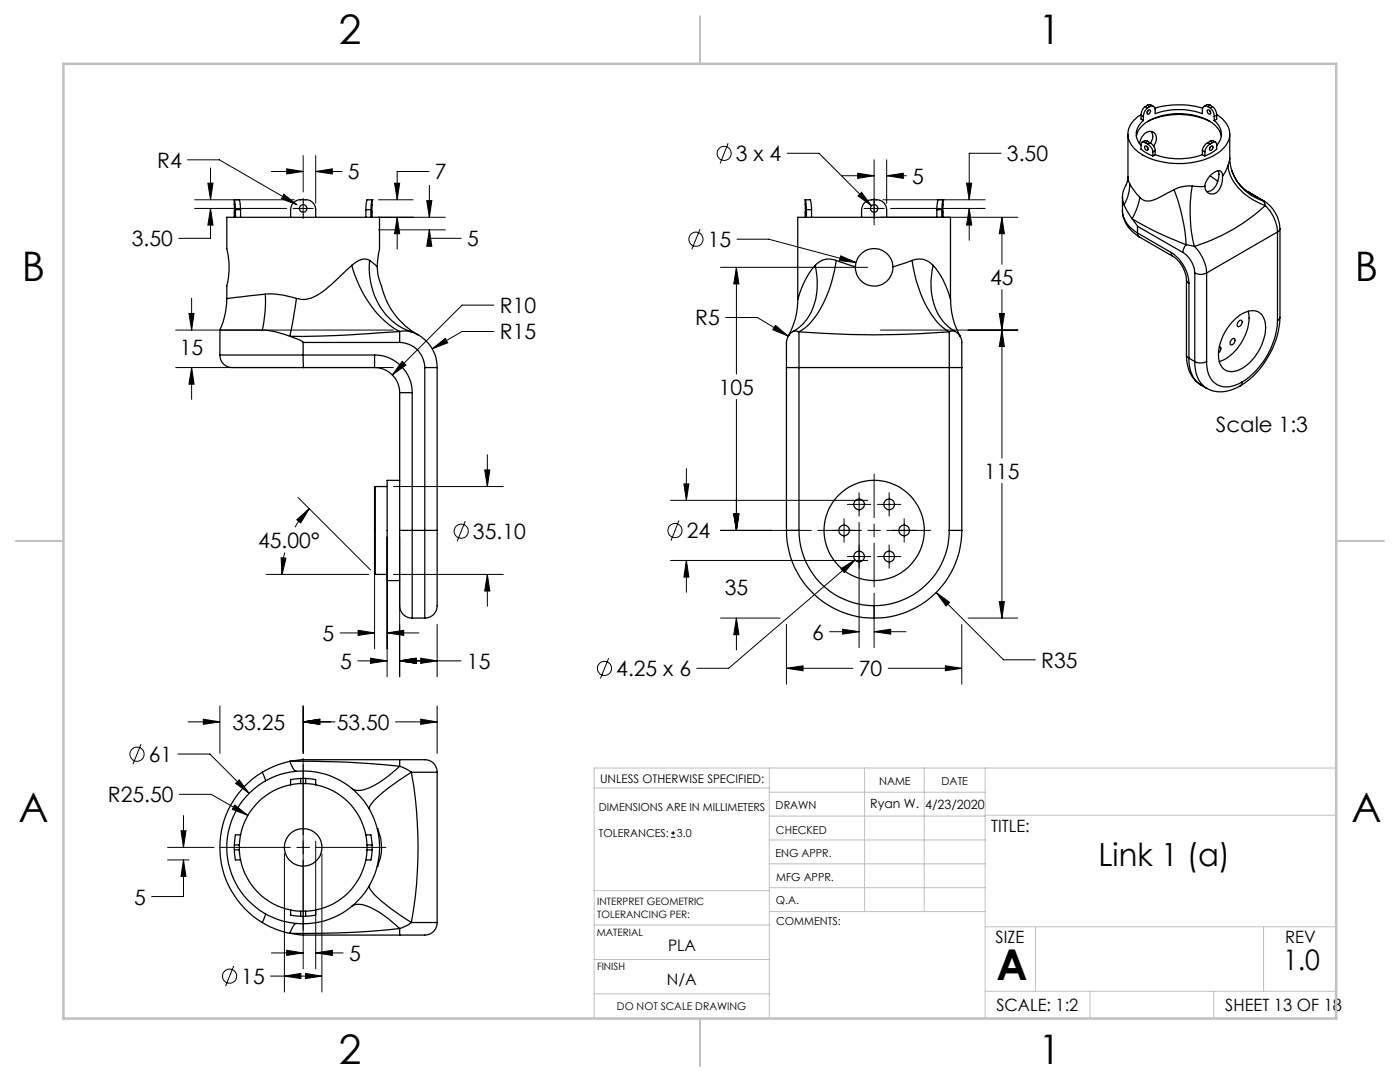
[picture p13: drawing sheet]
<svg xmlns="http://www.w3.org/2000/svg" width="279mm" height="216mm" viewBox="0 0 279 216" stroke-linecap="round" stroke-linejoin="round" font-family="sans-serif">
<defs><g id="words">
<text font-size="8.5" x="198.9" y="195.5">A</text>
<g font-size="8.1">
<text x="67.6" y="8.9">2</text>
<text x="207.3" y="8.9">1</text>
<text x="4.4" y="56.2">B</text>
<text x="270.4" y="56.2">B</text>
<text x="3.7" y="164.1">A</text>
<text x="269.7" y="164.1">A</text>
<text x="67.6" y="212.4">2</text>
<text x="207.3" y="212.4">1</text>
</g>
<text font-size="6.3" x="219.2" y="172.9">Link 1 (a)</text>
<text font-size="5.6" x="256.1" y="193.5">1.0</text>
<g font-size="4.2">
<text x="31.4" y="33.5">R4</text>
<text x="69.4" y="35.8">5</text>
<text x="86.8" y="35.8">7</text>
<text x="146.9" y="32.1">3 x 4</text>
<text x="201" y="32.2">3.50</text>
<text x="182" y="36.7">5</text>
<text x="26.3" y="49.1">3.50</text>
<text x="93.2" y="49.1">5</text>
<text x="141.2" y="49.3">15</text>
<text x="197.6" y="56.8">45</text>
<text x="99.8" y="62.5">R10</text>
<text x="138.7" y="64.9">R5</text>
<text x="35.9" y="70.9">15</text>
<text x="99.8" y="67.7">R15</text>
<text x="143.5" y="78.8">105</text>
<text x="242.7" y="86.2">Scale 1:3</text>
<text x="196.4" y="95.5">115</text>
<text x="94.4" y="107.5">35.10</text>
<text x="137" y="107.4">24</text>
<text x="51.5" y="109.3">45.00°</text>
<text x="144.6" y="118.7">35</text>
<text x="64.4" y="127.9">5</text>
<text x="162.1" y="127.6">6</text>
<text x="67.9" y="133.4">5</text>
<text x="93.2" y="133.4">15</text>
<text x="123" y="134.9">4.25 x 6</text>
<text x="171.4" y="134.9">70</text>
<text x="207.8" y="133.3">R35</text>
<text x="46.4" y="145.6">33.25</text>
<text x="67.2" y="145.6">53.50</text>
<text x="29.7" y="152">61</text>
<text x="21.5" y="160.1">R25.50</text>
<text x="26.8" y="180.5">5</text>
<text x="69.7" y="191.7">5</text>
<text x="48.2" y="196.3">15</text>
</g>
<g font-size="3.4">
<text x="197.8" y="166">TITLE:</text>
<text x="198.7" y="188.1">SIZE</text>
<text x="256.5" y="188.2">REV</text>
<text x="198.8" y="201.7">SCALE: 1:2</text>
<text x="244.5" y="201.7">SHEET 13 OF 18</text>
</g>
<g font-size="3.2">
<text x="133.3" y="189.8">PLA</text>
<text x="133.1" y="196.6">N/A</text>
</g>
<g font-size="2.5">
<text x="173.7" y="161.3">Ryan W.</text>
<text x="184.6" y="161.4">4/23/2020</text>
</g>
<text font-size="2.4" x="119.8" y="156.2">UNLESS OTHERWISE SPECIFIED:</text>
<g font-size="2.2">
<text x="119.5" y="161.8">DIMENSIONS ARE IN MILLIMETERS</text>
<text x="154.8" y="161.4">DRAWN</text>
<text x="175.4" y="156.6">NAME</text>
<text x="187.9" y="156.7">DATE</text>
<text x="119.5" y="167.1">TOLERANCES:</text>
<text x="135.1" y="167.1">3.0</text>
<text x="154.9" y="166.3">CHECKED</text>
<text x="154.8" y="171">ENG APPR.</text>
<text x="154.9" y="175.7">MFG APPR.</text>
<text x="154.9" y="180.4">Q.A.</text>
<text x="154.9" y="184.6">COMMENTS:</text>
</g>
<text font-size="2.1" x="123.1" y="201.6">DO NOT SCALE DRAWING</text>
<g font-size="2">
<text x="119.2" y="180.6">INTERPRET GEOMETRIC</text>
<text x="119.2" y="183.1">TOLERANCING PER:</text>
<text x="119.1" y="186.7">MATERIAL</text>
<text x="119.1" y="193.5">FINISH</text>
</g>
</g></defs>
<g fill="none" stroke="#000" stroke-width=".2">
<path d="M37.4 31.9h6.4l15.5 9M38.8 39.9h19.9M41.5 36.5h1l-.5 3.4zM42 33.5v6.4M54.2 34.2h6.3M56.7 38.8l2.6 2.1-3.1-1.2zM57.2 33.7l3.3 .5-3.3 .5zM60.5 39.6v4M60.5 31v7.3M63 34.2l3.3-.5v1zM63 34.2h5.3M63 31v9.6"/>
<path d="M75.5 39.9h6.9M78.7 36.5h1.1l-.5 3.4zM85.6 34.2h-6.3v5.7M85.7 37v6.4M145.3 28.6l-1.6 4M157.1 30.6h6.3l10.5 10.5M168.1 35.1h6.3M171.2 34.6l3.2 .5-3.2 .5zM171.2 39.1l.7-.7 2 2.7zM174.4 31.9v13M176.2 39.9h20.4M177 35.1l3.3-.5v1z"/>
<path d="M177 31.9v8.7M177 35.1h3.9M192.9 36.5h1l-.5 3.4zM199.8 30.6h-6.4v9.3M38.2 59.5v6.4M38.8 41.6h18.4M42 41.6l.5 3.3h-1zM42 41.6v6h-6.3M58.5 41.6h4M75.5 43.4h13.4M75.5 45.9h13.4M79.3 43.4l.5 3.2h-1.1z"/>
<path d="M79.3 43.4v6.3M85.2 40h1l-.5 3.4zM85.7 45.9l.5 3.2h-1zM85.7 45.9v1.7h6.3M139.7 45.7l-1.6 4M143.8 53.3h29.4M147 53.3l.5 3.4h-1.1zM147 53.3v21.3M147.1 47.7h6.3l17.5 4.7M167.8 51l3.1 1.4-3.4-.4zM172.4 41.6h4.1M175.7 43.4h27.4"/>
<path d="M177.7 41.6h18.9M193.4 41.6l.5 3.3h-1zM193.4 41.6v6.3M200 43.4l.4 3.2h-1zM200 43.4v9.3M200 57.8v33.6M35.1 65.9h43.4M35.1 73.3h43.4M37.7 62.5h1l-.5 3.4zM38.2 73.3l.5 3.4h-1zM38.2 73.3v6.4M80.3 72.1l.7 .7-2.7 2z"/>
<path d="M86.3 69.6l2.6-2.1 .5 .9zM98.6 66.1h-6.4l-5.9 3.5M98.6 60.9h-6.4l-13.9 13.9M144.8 63.4h6.4l6.1 3.7M147 79.7v26.1M154.8 64.9l2.5 2.2-3.1-1.3zM175.7 65.9h27.4M199.4 62.5h1l-.4 3.4zM200 65.9l.4 3.2h-1zM59.5 99.3l14.4 14.4M78.5 97.1h21.9M96.7 93.8h1.1l-.5 3.3z"/>
<path d="M97.3 90.7v6.4M133.8 99.8h39.4M136.5 96.6h1l-.5 3.2zM137 93.5v6.3M171.4 98.3v4.7M174.4 94.6v8.7M177.4 98.3v4.7M200 96.4v26.9M53.1 114.6h20.5M56.1 111.3l1 .1-.8 3.2zM56.8 110.2a15.5 15.5 0 0 0-.5 4.4M59.2 103.7l2.5-2.2-1.7 2.9z"/>
<path d="M61.7 101.5a18.1 18.1 0 0 0-2.8 3.7M74.8 107.1v22.4M77.3 107.1v27.9M78.5 114.6h21.9M79.8 107.1v27.9M92.9 104l-1.7 4M97.3 114.6l.5 3.3h-1.1zM97.3 114.6v6.4M133.8 111.8h39.4M135.5 103.9l-1.6 4M137 111.8l.5 3.3h-1zM137 111.8v6.4"/>
<path d="M143.8 105.8h18.1M146.4 102.6h1.1l-.5 3.2zM163.2 105.8h8.7M167.8 113.5l2.8-1.8-2.1 2.6zM168.5 103.5v4.7M169.1 100.6h4.7M169.1 111.1h4.7M170.6 111.7l-25.2 21.7h-6.3M171.4 104.2v25M173.2 105.8h2.5M174.4 104.6v2.5M174.4 108.4v8.7"/>
<path d="M174.4 118.4v10.8M175.1 100.6h4.7M175.1 111.1h4.7M177 105.8h8.7M177.4 108.7v4.7M180.4 103.5v4.7M186.8 118.2l2.7 2-.7 .7zM186.8 118.2l13.5 13.5h6.3M67.9 126.3h6.9M71.4 131.9h5.9M71.5 125.8l3.3 .5-3.3 .5zM73.9 131.3l3.4 .6-3.4 .5z"/>
<path d="M77.3 126.3l3.3-.5v1zM77.3 126.3h6.3M79.8 131.9l3.2-.6v1.1zM79.8 131.9h12.2M84 131.3l3.2 .6-3.2 .5zM87.2 124.6v10.4M121.5 131.3l-1.7 4.1M143.8 123.3h11.9M147 123.3l.5 3.3h-1.1zM147 123.3v6.4M157 133.4l3.3-.5v.9zM157 124.6v11.9"/>
<path d="M157 133.4h13.2M165.6 126h5.8M168.2 125.6l3.2 .4-3.2 .5zM174.4 126l3.4-.4v.9zM174.4 126h6.4M177.3 133.4h14.6M188.7 132.9l3.2 .5-3.2 .4zM191.9 124.6v11.9M193.2 123.3h9.9M199.4 120.1h1l-.4 3.2zM28.2 148.5l-1.7 4M35.5 150.5h6.4l7.8 7.8"/>
<path d="M35.8 158.5h6.4l7.3 4.2M37.5 144h6.4M40.6 143.5l3.3 .5-3.3 .5zM43.9 140.9v9.4M47.7 155.6l2 2.7-2.7-2zM60.5 144l3.3-.5v1zM60.5 140.9v9.4M60.5 151.3v42M60.5 144h6.4M78.9 144h8.3M84 143.5l3.2 .5-3.2 .5zM87.2 140.9v9.4"/>
<path d="M33.4 169.1h9.3M33.4 171.6h4.3M36.1 165.8h1l-.5 3.3zM36.6 171.6l.5 3.3h-1zM36.6 171.6v7.3h-6.3M36.6 162.7v6.4M44 169.1h14M46.8 160.6l2.7 2.1-3.1-1.2zM56.8 170.4v27.5M59.2 169.1h2.6M63 167.9v25.4M63 169.1h14"/>
<path d="M64.2 170.4v27.5M133.9 167.1h.9M133.9 166.2h.9M134.3 165.8v.9M46.6 192.8l-1.6 4M54 194.8h10.2M54.2 190.1h6.3M56.8 194.8l3.2-.6v1.1zM57.2 189.6l3.3 .5-3.3 .5zM61 194.2l3.2 .6-3.2 .5zM63 190.1l3.3-.5v1zM63 190.1h5.5"/>
<circle cx="144.5" cy="30.6" r="1.42"/>
<circle cx="138.9" cy="47.7" r="1.41"/>
<circle cx="92" cy="106" r="1.42"/>
<circle cx="134.7" cy="105.9" r="1.4"/>
<circle cx="120.6" cy="133.4" r="1.42"/>
<circle cx="27.3" cy="150.5" r="1.42"/>
<circle cx="45.8" cy="194.8" r="1.41"/>
</g>
<g fill="none" stroke="#c0c0c0" stroke-width=".2">
<path d="M118.6 157.2h34.9M153.5 153.2v50M153.5 158.1h43.1M172.5 153.2v28.7M184.4 153.2v28.7M196.6 153.2v50M266.7 153.2h-148.1v50M118.6 177.7h35M153.5 167.6h43.1M153.5 162.8h43.1M153.5 172.4h43.1M153.5 177.1h43.1"/>
<path d="M196.6 162.7h70.1M118.6 198.3h34.9M118.6 191.5h34.9M118.6 184.6h35M153.6 181.9h43M196.6 197.8h70.1M196.6 184.9h70.1M206.7 184.9v12.9M217.5 197.8v5.4M242.2 197.8v5.4M252.2 184.9v12.9"/>
</g>
<path d="M139.7 3.2v9.5M3.1 107.9h9.6M266.7 107.9h9.5M139.7 203.2v9.6" fill="none" stroke="#c0c0c0" stroke-width=".25"/>
<path d="M12.7 12.7h254v190.5h-254z" fill="none" stroke="#c0c0c0" stroke-width=".5"/>
<path d="M79.8 131.9l3.2-.6v1.1zM84 131.3l3.2 .6-3.2 .5zM37.7 62.5h1l-.5 3.4zM38.2 73.3l.5 3.4h-1zM79.8 131.9l3.2-.6v1.1zM73.9 131.3l3.4 .6-3.4 .5zM97.3 114.6l.5 3.3h-1.1zM96.7 93.8h1.1l-.5 3.3zM77.3 126.3l3.3-.5v1zM71.5 125.8l3.3 .5-3.3 .5zM59.2 103.7l2.5-2.2-1.7 2.9zM56.1 111.3l1 .1-.8 3.2zM86.3 69.6l3.1-1.2-.5-.9zM80.3 72.1l-2 2.7 2.7-2zM79.3 43.4l.5 3.2h-1.1zM78.7 36.5h1.1l-.5 3.4zM85.2 40h1l-.5 3.4zM85.7 45.9l.5 3.2h-1zM56.7 38.8l-.5 .9 3.1 1.2zM42 41.6l.5 3.3h-1zM41.5 36.5h1l-.5 3.4zM57.2 33.7l3.3 .5-3.3 .5zM63 34.2l3.3-.5v1zM200 65.9l.4 3.2h-1zM199.4 120.1h1l-.4 3.2zM157 133.4l3.3-.5v.9zM188.7 132.9l3.2 .5-3.2 .4zM147 123.3l.5 3.3h-1.1zM146.4 102.6h1.1l-.5 3.2zM199.4 62.5h1l-.4 3.4zM200 43.4l.4 3.2h-1zM174.4 126l3.4-.4v.9zM168.2 125.6l3.2 .4-3.2 .5zM137 111.8l.5 3.3h-1zM136.5 96.6h1l-.5 3.2zM186.8 118.2l2 2.7 .7-.7zM154.8 64.9l-.6 .9 3.1 1.3zM167.8 51l-.3 1 3.4 .4zM147 53.3l.5 3.4h-1.1zM146.4 102.6h1.1l-.5 3.2zM193.4 41.6l.5 3.3h-1zM192.9 36.5h1l-.5 3.4zM171.9 38.4l-.7 .7 2.7 2zM171.2 34.6l3.2 .5-3.2 .5zM177 35.1l3.3-.5v1zM167.8 113.5l.7 .8 2.1-2.6zM60.5 144l3.3-.5v1zM84 143.5l3.2 .5-3.2 .5zM60.5 144l3.3-.5v1zM40.6 143.5l3.3 .5-3.3 .5zM56.8 194.8l3.2-.6v1.1zM61 194.2l3.2 .6-3.2 .5zM57.2 189.6l3.3 .5-3.3 .5zM63 190.1l3.3-.5v1zM36.1 165.8h1l-.5 3.3zM36.6 171.6l.5 3.3h-1zM47.7 155.6l-.7 .7 2.7 2zM46.8 160.6l-.4 .9 3.1 1.2z" fill="#000"/>
<g fill="none" stroke="#000" stroke-width=".25">
<path d="M46.8 39.9h1l.2 1.9M46.8 39.9l.2 1.9M46.8 39.9l-.1 3.5M74.3 39.9h-1.1l-.2 1.9M74.3 39.9l-.3 1.9M74.3 39.9h.1M74.3 39.9v3.5M160.7 39.9h.1M160.7 39.9v3.5M160.7 39.9h1l.3 1.9M160.7 39.9l.2 1.9M188.2 39.9h-1l-.2 1.9"/>
<path d="M188.2 39.9l-.2 1.9M188.2 39.9h.1M188.2 39.9v3.5M224 39.3v2.7M224.7 37a4.2 4.2 0 0 0-.4 3.9M225.1 35.3l-.1 1-.3 .7M225.1 35.3l.1 .7 .3 .7M225.1 26.8v8.5M225.5 36.7l.9 1.4 1.1 1.3M225.5 36.7a8.7 8.7 0 0 1-1.2 4.2M226.8 27.2a4.9 4.9 0 0 1 3.3-3.5 13 13 0 0 1 12.2 1.1l1.1 1.3 .3 1.1M227.4 28.6a2.65 2.65 0 0 1 2.3-2.4 1.58 1.58 0 0 1 .8 2.6l-.3 .3"/>
<path d="M227.5 39.4a12.1 12.1 0 0 1-1.6 4.2M227.7 23v.8l.5 .3M227.7 23l.5 .2M228.2 24.1a3.2 3.2 0 0 0-.5 4.9M228.2 23.2v.9M228.5 28.5a.48 .48 0 0 0-.6-.1 .48 .48 0 0 0-.2 .6v.8l1.1 .7 1.3 .6M228.5 28.5l.5 .3M228.5 29.1h.3l.3 .4a.32 .32 0 0 1-.1 .5 .32 .32 0 0 1-.5-.3l-.1-.3zM228.5 21.3l-.1 .1a2.08 2.08 0 0 0-.7 1.6M228.5 21.3l.5 .2M229 29.3l.1 .3M229 29.4h.1"/>
<path d="M229 28.2l.5 .3M229 28.2l-.4-.2-.7 .4M229 21.5a2.4 2.4 0 0 0-.8 1.7M229 24.3a14.2 14.2 0 0 1 12.5 0M229 28.8a2.21 2.21 0 0 1 1.1 1.5M229 21l-.5 .3M229 21l.3-.1 .4 .1M229 28.2l-.5 .3M229 21l.5 .3M229.1 22.1h.1M229.1 22l-.1 .3M229.1 22a.31 .31 0 0 1 .5 0 .31 .31 0 0 1-.1 .5 .33 .33 0 0 1-.5 .3 .33 .33 0 0 1 0-.6z"/>
<path d="M229.5 21.3a.67 .67 0 0 1 .7-.1 .67 .67 0 0 1 .3 .7v.8a14.1 14.1 0 0 1 9.5 0v-.8a.66 .66 0 0 1 .3-.7 .66 .66 0 0 1 .7 .1M229.5 28.5a1.86 1.86 0 0 1 1 1.5M229.5 21.3l-.5 .2M229.5 28.5l-.5 .3M229.7 21l.5 .2M229.8 26.2a2.04 2.04 0 0 1-.2 2.3M230.1 30.3v.8M230.5 21.6a17.3 17.3 0 0 1 9.5 0M230.5 30.9a14.1 14.1 0 0 0 9.5 0M230.5 30.9l-.4 .2M230.5 30v.9M230.5 30l-.4 .3"/>
<path d="M234.3 37.9l-1.2 .6a8.1 8.1 0 0 1-4.3 1.6l-.7-.2-.6-.5M234.3 37.9a35.2 35.2 0 0 1 2.4 10.9M237.9 37.1h-.9a6 6 0 0 0-2.7 .8M237.9 37.1l2.6 .1M237.9 37.1a29.3 29.3 0 0 0 .5 12.1M240 30.9l.5 .2M240 30v.9M240 30l.5 .3M240.5 30.3v.8M240.9 22a.47 .47 0 0 1 .6 .2 .47 .47 0 0 1-.1 .6l-.3-.2zM241 21.3l.5 .2M241 28.5a2.21 2.21 0 0 0-1 1.5"/>
<path d="M241 28.5l.5 .3M241.4 22l.2 .3M241.5 35.1l1.5 1.1M241.5 21.5a2.18 2.18 0 0 1 .8 1.7M241.5 28.2l.5-.2 .6 .4M241.5 28.2l-.5 .3M241.5 28.8a2.07 2.07 0 0 0-1 1.5M241.5 21l.5 .3M241.5 21l-.6-.1-.6 .3M241.5 28.2l.5 .3M241.5 21l-.5 .3M241.6 29.3l-.2 .3"/>
<path d="M241.7 29.2a.32 .32 0 0 1 .4 .1 .32 .32 0 0 1-.2 .5 .32 .32 0 0 1-.5 .1 .32 .32 0 0 1 .1-.5zM242 28.5a.5 .5 0 0 1 .6-.1 .5 .5 0 0 1 .2 .6v.8l-1 .7-1.3 .6M242 28.5l-.5 .3M242 21.3a2.11 2.11 0 0 1 .8 1.7M242 21.3l-.5 .2M242.3 24.1a3.3 3.3 0 0 1 .5 4.9M242.3 23.2v.9M242.8 22.8a4.6 4.6 0 0 1 2.6 4.7 7 7 0 0 1-5.3 4.4 15.6 15.6 0 0 1-12.9-1.6 4.1 4.1 0 0 1-1.5-5.6l1.3-1.4 .7-.4M242.8 23v.8l-.5 .3M242.8 23l-.5 .2M243.1 34.1a3.8 3.8 0 0 1-1.5 4l-.8 .1M244 35.1a.88 .88 0 0 0-.5-1 .88 .88 0 0 0-1 .2 4.1 4.1 0 0 0-2 2.9"/>
<path d="M244 35.1a3.5 3.5 0 0 1-1.7 3.6 1.46 1.46 0 0 1-1.8-1.5M245.1 33l-.6 1.3-.5 .8M245.1 33a9.6 9.6 0 0 0 5.5 7.2l1.9 .8M245.4 31.6l.4 2.4M245.4 31.6l-.3 1.4M245.4 26.8v4.8M245.8 34a7.9 7.9 0 0 0 3.4 4.3M245.8 34a9.4 9.4 0 0 0 6.2 6M249.2 38.3l2.8 1.7M249.2 38.3l3 1.8M45.3 59.6a15.1 15.1 0 0 1-1.4 6.2M47 41.8h1"/>
<path d="M47 41.8v1.6M48 41.8v1.6M53 58.7a27.5 27.5 0 0 1-.6 7.2M53 58.7a16.8 16.8 0 0 1 6.2 .8M53 58.7l-7.7 .9M58 43.4v-1.6a2.16 2.16 0 0 1 2.7-1.9 1.97 1.97 0 0 1 2.3 1.9v1.6M59.2 59.5l-1.3 7.6M70.2 53l-.9 .8a30.9 30.9 0 0 1-6.4 5.3 4.6 4.6 0 0 1-3.7 .4M70.2 53a22.1 22.1 0 0 0 8.8 12.8l.8 .3M73 41.8v1.6M73 41.8h1M73.8 52a2.69 2.69 0 0 0-3.2 .7l-.4 .3"/>
<path d="M73.8 52a13.8 13.8 0 0 0 6.7 13.5l1.6 .7M73.8 52l1.5 1.2M74 41.8v1.6M75.3 53.2a22.9 22.9 0 0 0 1.6 6.3 14.7 14.7 0 0 0 6.5 7.3M75.3 53.2l.4-3.5v-6.3h-30.4v6.2a15.5 15.5 0 0 1 0 7.5v2.5M159.2 59.8a15 15 0 0 1-1.9 7.3M160.9 41.8h1.1M160.9 41.8v1.6M162 41.8v1.6M162.7 53a13.3 13.3 0 0 1-2 11.2 7.9 7.9 0 0 1-2.4 1.9M162.7 53a17.1 17.1 0 0 0-3.5 6.8M166.9 52a24.2 24.2 0 0 1-5.4 12.6l-1 .9-1 .7"/>
<path d="M166.9 52l3.8 1.2M166.9 52a3.6 3.6 0 0 0-4.2 1M170.7 53.2a3.7 3.7 0 0 0 3.7 3.9 3.7 3.7 0 0 0 3.8-3.9M170.7 53.2a3.7 3.7 0 0 1 3.7-3.6 3.7 3.7 0 0 1 3.8 3.6M171.9 43.4a2.88 2.88 0 0 1 1.4-3.4l1-.1a2.88 2.88 0 0 1 2.2 .7l.3 .6 .2 .6v1.6M182 52a22.7 22.7 0 0 0 5.9 13.1l1.5 1.1M182 52l-3.8 1.2M182 52a3.7 3.7 0 0 1 4.2 1M186.2 53a13.1 13.1 0 0 0 2 11.2 7.9 7.9 0 0 0 2.4 1.9M186.2 53a17.7 17.7 0 0 1 3.5 6.8v-16.4h-30.5v16.4M187 41.8h1M187 41.8v1.6"/>
<path d="M188 41.8v1.6M189.7 59.8a14.4 14.4 0 0 0 1.9 7.3M224 42a6.4 6.4 0 0 0 3.3 5.3M224 42a5.5 5.5 0 0 0 3 4.5M224.3 40.9l1.6 2.7M225.9 43.6a62.6 62.6 0 0 0 10.8 5.2M225.9 43.6l1.1 1.6M227 46.5l.1 .4 .3 .4 6.7 3.9M227 46.5l6.7 3.9M227 45.2v1.3M227 45.2l9.1 5.2M233.7 50.4a7.9 7.9 0 0 1 3.6 6.1"/>
<path d="M233.7 50.4l.1 .4 .3 .4M234.1 51.2a6.1 6.1 0 0 1 2.7 4.6M236.1 50.4a5.3 5.3 0 0 1 2.3 4.1M236.7 48.8l1.7 .4M236.7 48.8l-.4 .6-.2 1M236.8 55.8v.3l.5 .4M236.8 55.8v15M237.3 56.5v15M238.4 49.2a8 8 0 0 1 2.4 5.3M238.4 54.5a2.58 2.58 0 0 0 2.4 0M238.4 54.5v17.6M240.8 54.5v17.6"/>
<path d="M252 40l.4 .5 .1 .5M252 40l.2 .1M252.2 40.1a6.9 6.9 0 0 1 3.2 5.5M252.5 41a37.3 37.3 0 0 1-14.1 8.2M252.5 41a7.8 7.8 0 0 1 2.5 5.3M255 46.3l-14.2 8.2M255 46.3v17.7M255.4 45.6l-.1 .4-.3 .3M255.4 45.6v17.7M43.9 70.8a2.74 2.74 0 0 0 3.4 2.5h13.3M43.9 70.8h16.6M52.4 65.9a16.5 16.5 0 0 1 5.5 1.2"/>
<path d="M52.4 65.9h-8.5v4.9M57.9 67.1l2.1 .8 .5 .4M60.5 70.8l.1 2.5M60.5 68.3h19.3M60.5 70.8h14.3M60.5 68.3v2.5M60.6 73.3h14.2M74.8 70.8a7.6 7.6 0 0 1 7.5 7.6M74.8 73.3a5 5 0 0 1 5 5.1M74.8 70.8v2.5M79.8 78.4h2.5M79.8 68.3a5 5 0 0 1 5 5"/>
<path d="M79.8 66.1v2.2M79.8 66.1l1.2-.1 1.1 .2M79.8 66.1l-2 .2a228.5 228.5 0 0 1-19.9 .8M79.8 78.4v27.4M82.1 66.2a7.4 7.4 0 0 1 5.1 7.1M82.3 78.4v27.4M83.2 66.7l.2 .1M84.8 73.3h2.4M84.8 73.3v32.5M87.2 73.3v32.5M157 73.3h2.5M157 73.3v32.5"/>
<path d="M157.5 66.8l-.2 .3M158.3 66.1a3.4 3.4 0 0 0-1.3 3.5v3.7M158.3 66.1l.5-.1 .7 .2M159.5 66.2v7.1M159.5 66.2a187.7 187.7 0 0 0 29.9 0M159.5 73.3h29.9M159.5 73.3v32.5M189.4 73.3h2.5M189.4 66.2v7.1M189.4 73.3v32.5M190.6 66.1a3.2 3.2 0 0 1 1.3 3.5v3.7M190.6 66.1l-.5-.1-.7 .2"/>
<path d="M191.4 66.8l.2 .3M191.9 73.3v32.5M236.8 70.8a6.5 6.5 0 0 0 2.9 6M236.8 70.8v.2l.5 .5M237.3 71.5a5.9 5.9 0 0 0 2.4 5.3l1.1 .7M237.3 71.5l1.1 .6M238.4 72.1a2.58 2.58 0 0 0 2.4 0M238.4 72.1a5.9 5.9 0 0 0 2.4 5.4M240.8 72.1a4.7 4.7 0 0 0 2.6 4.9 5.1 5.1 0 0 0 4.5-.8M243.3 69.2a.61 .61 0 0 1 .4 .6 .61 .61 0 0 1-.4 .5l-.1 .1M245.9 67.7a.39 .39 0 0 1 .5-.1 .39 .39 0 0 1 0 .6 .54 .54 0 0 1-.3 .5 .54 .54 0 0 1-.6-.1v-.4zM246.2 63.9a4.8 4.8 0 0 1 4.8-1.7 3.8 3.8 0 0 1 1.5 4.1 10.1 10.1 0 0 1-5.5 7.6 2.65 2.65 0 0 1-3.8-2.4 10 10 0 0 1 3-7.6z"/>
<path d="M247.3 64.1a.38 .38 0 0 1 .5-.1 .38 .38 0 0 1 0 .6 .54 .54 0 0 1-.3 .5 .54 .54 0 0 1-.6-.1v-.3zM247.5 77a6.6 6.6 0 0 1-6.7 .5M247.9 76.2l-.2 .6-.2 .2M249.1 62.1a9.9 9.9 0 0 1-4.6 9.6l-1.2 .4M255 64a15.6 15.6 0 0 1-7.1 12.2M255.4 63.3a17.5 17.5 0 0 1-7.9 13.7M255.4 63.3l-.4 .7M74.9 97.1v17.5M74.9 97.1l-.1 .1v17.3l.1 .1M74.9 97.1h2.4M79.8 95.8h-2.5v20.1h2.5M74.9 114.6h2.4"/>
<path d="M79.8 105.8h2.5M79.8 105.8v14.5a2.57 2.57 0 0 0 2.5 3M82.3 105.8v17.5M82.3 105.8h2.5M84.8 105.8h2.4M84.8 105.8v17.5M87.2 105.8v14.5a2.58 2.58 0 0 1-2.4 3M157 105.8a17.5 17.5 0 0 0 17.4 17.5M157 105.8h2.5M159.5 105.8a15 15 0 0 0 14.9 15.1M189.4 105.8h2.5M189.4 105.8a15 15 0 0 1-15 15.1"/>
<path d="M191.9 105.8a17.4 17.4 0 0 1-17.5 17.5M82.3 123.3h2.5M174.4 120.9v2.4M52.4 154.1a17.5 17.5 0 0 0 0 30M52.4 154.1l.6 1.7M57.9 151.9a2.55 2.55 0 0 0 1.3 2M57.9 151.9a185.1 185.1 0 0 1 21.9 1M57.9 151.9l-3.3 1-2.2 1.2M58 156.6a12.7 12.7 0 0 0-10 10M60 156.4l-2 .2M60 155.3l-2 .3v1M60 156.4h1"/>
<path d="M60 155.3h1M60 155.3v1.1M61 156.4l2 .2M61 155.3l2 .2v1.1M61 155.3v1.1M63 156.6a12.7 12.7 0 0 1 10 10M79.8 152.9a17.3 17.3 0 0 1-7.7 4.8h-.5a1.85 1.85 0 0 1-1.4-.4M79.8 152.9l1.4 .6 .9 .6M79.8 151.6h4.4a2.59 2.59 0 0 1 3 2.5M79.8 151.6v1.3M79.8 151.6h-19.6l-2.3 .3M82.1 154.1l-3.8 2.6a13 13 0 0 0-4.6 4.5l.1 .3"/>
<path d="M82.1 154.1a84.5 84.5 0 0 1 0 30M82.1 154.1h5.1M87.2 154.1v30M46.8 169.6l.2 2h1M46.8 168.6v1M46.8 168.6h1M46.8 169.6h1M47.8 169.6l.2 2M47.8 168.6v1M48 166.6h-1l-.2 2M48 166.6l-.2 2M48 171.6a12.7 12.7 0 0 0 10 10"/>
<path d="M73 166.6h1l.3 2M73 166.6l.2 2M73 171.6a12.7 12.7 0 0 1-10 10M73.2 169.6l-.2 2M73.2 168.6v1M73.2 168.6h1.1M73.2 169.6h1.1M73.8 176.6l-.1 .2a5.3 5.3 0 0 0 2.2 2.8l2.4 1.9 3.8 2.6M74.3 169.6l-.3 2h-1M74.3 168.6v1M75.3 165.3h.1M75.3 172.8h.1"/>
<path d="M75.3 165.3a9 9 0 0 1 0 7.5M52.4 184.1l.5 .3a16.3 16.3 0 0 0 5 1.8M53 182.4l-.6 1.7M57.9 186.2l2.4 .4h19.5M58 181.6v1l2 .2M58 181.6l2 .2M59.2 184.3a2.56 2.56 0 0 0-1.3 1.9M60 182.8h1M60 181.8h1M60 181.8v1M61 181.8v1M63 181.6v1l-2 .2"/>
<path d="M63 181.6l-2 .2M70.2 180.8a3.5 3.5 0 0 1 3.5 .2 20.8 20.8 0 0 1 6.1 4.3M79.8 185.3a165.3 165.3 0 0 1-21.9 .9M79.8 185.3v1.3M82.1 184.1l-1.1 .7-1.2 .5M82.1 184.1h5.1M87.2 184.1a2.71 2.71 0 0 1-3.3 2.5h-4.1"/>
<circle cx="60.5" cy="41.6" r=".75"/>
<circle cx="174.4" cy="41.6" r=".75"/>
<circle cx="168.5" cy="105.8" r="1.06"/>
<circle cx="171.4" cy="100.6" r="1.06"/>
<circle cx="171.4" cy="111.1" r="1.06"/>
<circle cx="174.5" cy="105.9" r="10"/>
<circle cx="177.4" cy="100.6" r="1.06"/>
<circle cx="177.4" cy="111.1" r="1.06"/>
<circle cx="180.4" cy="105.8" r="1.06"/>
<circle cx="60.5" cy="169.1" r="3.7"/>
<circle cx="60.5" cy="169.1" r="15.2"/>
</g>
<use href="#words"/>
</svg>
